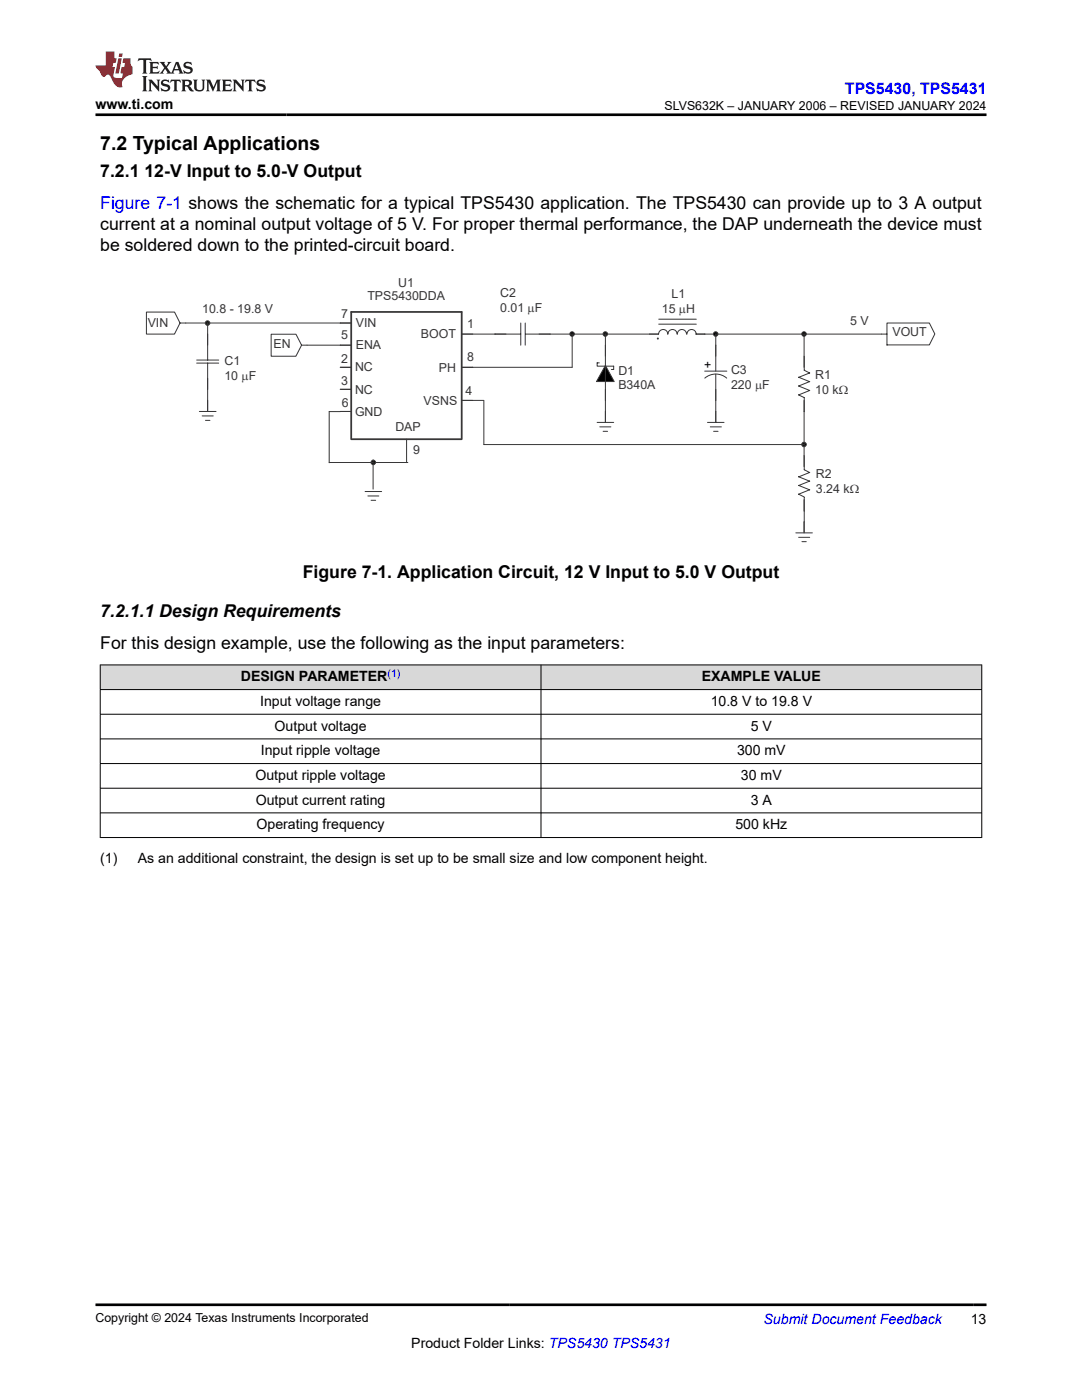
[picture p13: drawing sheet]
<svg xmlns="http://www.w3.org/2000/svg" width="216mm" height="279mm" viewBox="0 0 216 279" stroke-linecap="round" stroke-linejoin="round" font-family="sans-serif">
<defs><g id="words">
<text font-size="3.9" x="20" y="29.9">7.2 Typical Applications</text>
<g font-size="3.5">
<text x="20" y="35.3">7.2.1 12-V Input to 5.0-V Output</text>
<text x="20" y="45.9">current at a nominal output voltage of 5 V. For proper thermal performance, the DAP underneath the device must</text>
<text x="20" y="50.1">be soldered down to the printed-circuit board.</text>
<text x="60.4" y="115.4">Figure 7-1. Application Circuit, 12 V Input to 5.0 V Output</text>
<text x="20" y="123.1">7.2.1.1 Design Requirements</text>
<text x="20" y="129.5">For this design example, use the following as the input parameters:</text>
</g>
<text font-size="3.5" fill="#00f" x="20" y="41.7">Figure 7-1 shows the schematic for a typical TPS5430 application. The TPS5430 can provide up to 3 A output</text>
<text font-size="3.2" fill="#00f" x="168.6" y="18.7">TPS5430, TPS5431</text>
<g font-size="2.8">
<text x="19" y="21.8">www.ti.com</text>
<text x="48" y="136">DESIGN PARAMETER</text>
<text x="140" y="136">EXAMPLE VALUE</text>
<text x="51.9" y="140.9">Input voltage range</text>
<text x="141.8" y="140.9">10.8 V to 19.8 V</text>
<text x="54.8" y="145.8">Output voltage</text>
<text x="149.8" y="145.8">5 V</text>
<text x="51" y="155.7">Output ripple voltage</text>
<text x="52.1" y="150.7">Input ripple voltage</text>
<text x="147.1" y="150.7">300 mV</text>
<text x="147.8" y="155.7">30 mV</text>
<text x="51" y="160.6">Output current rating</text>
<text x="149.8" y="160.6">3 A</text>
<text x="51.2" y="165.5">Operating frequency</text>
<text x="146.7" y="165.5">500 kHz</text>
<text x="20" y="172.3">(1)</text>
<text x="27.5" y="172.3">As an additional constraint, the design is set up to be small size and low component height.</text>
<text x="82.1" y="269">Product Folder Links: TPS5430 TPS5431</text>
<text x="193.7" y="264.2">13</text>
</g>
<text font-size="2.8" fill="#00f" x="152.4" y="264.2">Submit Document Feedback</text>
<g font-size="2.5">
<text x="132.6" y="21.9">SLVS632K – JANUARY 2006 – REVISED JANUARY 2024</text>
<text x="140.5" y="73.7">+</text>
<text x="19" y="263.9">Copyright © 2024 Texas Instruments Incorporated</text>
</g>
<g font-size="2.5" fill="#373435">
<text x="73.3" y="60">TPS5430DDA</text>
<text x="79.5" y="57.2">U1</text>
<text x="99.8" y="59.3">C2</text>
<text x="134" y="59.4">L1</text>
<text x="29.5" y="65.2">VIN</text>
<text x="40.3" y="62.4">10.8 - 19.8 V</text>
<text x="68.1" y="63.4">7</text>
<text x="71" y="65.2">VIN</text>
<text x="93.2" y="65.5">1</text>
<text x="99.8" y="62.3">0.01 mF</text>
<text x="132.1" y="62.4">15 mH</text>
<text x="169.6" y="64.9">5 V</text>
<text x="54.6" y="69.5">EN</text>
<text x="68.1" y="67.7">5</text>
<text x="71" y="69.6">ENA</text>
<text x="84" y="67.5">BOOT</text>
<text x="178.1" y="67.1">VOUT</text>
<text x="44.8" y="72.8">C1</text>
<text x="44.8" y="75.8">10 mF</text>
<text x="68.1" y="72.5">2</text>
<text x="68.1" y="76.9">3</text>
<text x="70.8" y="74">NC</text>
<text x="87.6" y="74.2">PH</text>
<text x="93.2" y="72.1">8</text>
<text x="123.4" y="74.9">D1</text>
<text x="123.4" y="77.6">B340A</text>
<text x="145.9" y="74.6">C3</text>
<text x="145.9" y="77.6">220 mF</text>
<text x="162.7" y="75.7">R1</text>
<text x="68.2" y="81.2">6</text>
<text x="70.8" y="83">GND</text>
<text x="70.8" y="78.6">NC</text>
<text x="84.5" y="80.9">VSNS</text>
<text x="92.9" y="78.8">4</text>
<text x="162.7" y="78.7">10 kW</text>
<text x="78.9" y="86">DAP</text>
<text x="82.4" y="90.6">9</text>
<text x="162.8" y="95.4">R2</text>
<text x="162.8" y="98.4">3.24 kW</text>
</g>
<text font-size="2.1" fill="#00f" x="77.3" y="135">(1)</text>
</g></defs>
<g fill="none" stroke="#373435" stroke-width=".2">
<path d="M29.2 62.3h5.6l1.1 2.2-1.1 2.2h-5.6zM39.2 71.9h4.4M39.2 72.5h4.4M41.4 72.4v9.7M41.4 64.5v7.4M54.1 66.7h5l1.1 2.2-1.1 2.2h-5zM60.2 68.9h9.9M70.1 64.5h-34.2M70.1 73.3h-2.2M70.1 77.7h-2.2M92.1 79.9h4.4M96.5 79.9v8.8h63.9"/>
<path d="M103.9 66.7h-11.8M103.9 64.5v4.4M104.8 64.5v4.4M104.9 66.7h26.5M114.2 66.7v6.6h-22.1M119.6 72.4h-.4v.7h3.3v.6h-.5M120.8 66.7v17.6M131.4 66.7a.91 .91 0 0 1 .9-.9 .91 .91 0 0 1 .9 .9M131.4 64.7h7.5M131.4 63.7h7.5M133.3 66.7a.91 .91 0 0 1 .9-.9 .91 .91 0 0 1 .9 .9M135.2 66.7a.91 .91 0 0 1 .9-.9 .91 .91 0 0 1 .9 .9"/>
<path d="M137.1 66.7a.91 .91 0 0 1 .9-.9 .91 .91 0 0 1 .9 .9M138.9 66.7h38.1M140.6 74.1h4.4M140.6 75.5a3.3 3.3 0 0 1 4.4 0M142.8 66.7v7.4M142.8 74.7v9.6M159.4 75.3l2.2 .8-2.2 .9 2.2 .9-2.2 .9 1.1 .5M160.4 79.9v13.2M160.4 66.7v6.6M160.5 71.1v2.8l1.1 .5-2.2 .9M160.5 79.4v2.8M177 64.5h8.4l1.1 2.2-1.1 2.1-8.4 .1z"/>
<path d="M39.8 82.1h3.3M40.3 83h2.2M41 83.9h.9M65.7 82.1h2.2M65.7 82.1v10.3M65.7 92.3h8.8M70.1 82.1h-2.2M72.8 98.1h3.4M73.4 99h2.2M74 99.8h1M74.4 91.8v5.8M74.8 92.3h6.6"/>
<path d="M81.1 87.7v4.6M119.2 84.3h3.3M119.7 85.2h2.2M120.3 86.1h.9M141.2 84.3h3.3M141.7 85.2h2.2M142.4 86.1h.9M159.4 95.1l2.2 .9-2.2 .9 2.2 .9M160.4 99.7v2.2M160.5 91v2.8l1.1 .5M160.5 99.3v4.9M161.6 97.7l-2.2 .9 1.1 .6"/>
<path d="M161.6 94.3l-2.2 .9M158.8 106.3h3.3M159.4 107.2h2.2M160 108.1h.9M160.4 104.1v2.2"/>
<circle cx="131.3" cy="67.6" r=".1"/>
</g>
<g fill="#000" stroke="#373435" stroke-width=".2">
<path d="M120.8 72.9l1.8 3.2h-3.6z" fill-rule="evenodd"/>
<circle cx="41.4" cy="64.5" r=".45"/>
<circle cx="114.2" cy="66.7" r=".45"/>
<circle cx="120.8" cy="66.7" r=".45"/>
<circle cx="142.8" cy="66.7" r=".45"/>
<circle cx="160.4" cy="66.7" r=".45"/>
<circle cx="74.5" cy="92.3" r=".45"/>
<circle cx="160.4" cy="88.7" r=".45"/>
</g>
<path d="M70.1 87.5v-25.2h22v25.2M70.1 87.7h22" fill="none" stroke="#373435" stroke-width=".35"/>
<g fill="#d8d8d8">
<path d="M20 132.7h175.9v4.9h-175.9z" fill-rule="evenodd"/>
<path d="M20.1 132.8h87.8v4.8h-87.8z" fill-rule="evenodd"/>
<path d="M108 132.8h87.8v4.8h-87.8z" fill-rule="evenodd"/>
</g>
<path d="M19.9 132.7h176.1M19.9 137.6h176.1M20 132.6v34.6M107.9 132.6v34.6M195.9 132.6v34.6M19.9 142.5h176.1M19.9 147.5h176.1M19.9 152.4h176.1M19.9 157.3h176.1M19.9 162.2h176.1M19.9 167.1h176.1" fill="none" stroke="#000" stroke-width=".2"/>
<path d="M27.7 11.6l-.2 .6 .5-.2h.6v.1v2.2l-.2 .4h1l-.2-.4v-2.2v-.1h.5l.5 .2-.1-.6zM29.8 12.4l.2 .3v1.6l-.2 .4h1.9l.1-.6a1.08 1.08 0 0 1-1.3 .2v-.7h.6l.4 .2v-.7l-.4 .2h-.6v-.5l.2-.2a1 1 0 0 1 1 .3l-.1-.5zM31.8 12.4l1 1.1-1 1.2h.9l-.2-.2 .4-.8 .5 .8-.2 .2h1.6l-.2-.2 .1-.5h1l.1 .5-.1 .2h.9l-.2-.4-.8-1.9h-.5l-1 2.1-.8-1.1 .9-1h-.8l.2 .2-.5 .6-.3-.6 .1-.2zM35.2 12.8l.4 1h-.8zM36.8 12.5a.65 .65 0 0 0-.2 .7 .65 .65 0 0 0 .6 .5l.7 .1 .1 .3a.79 .79 0 0 1-.7 .4 .79 .79 0 0 1-.7-.5l.1 .7 .2-.1a.93 .93 0 0 0 1.1 0 .93 .93 0 0 0 .4-.9 1.46 1.46 0 0 0-1.2-.6l-.1-.3a1.09 1.09 0 0 1 1.2 .2l-.2-.6-.1 .1-.6-.2zM28.4 15.2l.2 .4v2.2l-.2 .4h1l-.2-.4v-2.2l.2-.4zM29.6 15.9l.2 .4v1.5l-.2 .4h.8l-.3-.4v-1.3l1.7 1.8v-2l.2-.4h-.8l.2 .2 .1 1.1-1.2-1.3zM32.3 16a.65 .65 0 0 0-.2 .8 .65 .65 0 0 0 .7 .4l.6 .2 .1 .2a.79 .79 0 0 1-.7 .4 .79 .79 0 0 1-.7-.5l.1 .7 .2-.1a.93 .93 0 0 0 1.1 .1 .93 .93 0 0 0 .4-1 1.46 1.46 0 0 0-1.2-.5l-.1-.4a1.09 1.09 0 0 1 1.2 .2l-.2-.6-.1 .1-.6-.1zM34.1 15.9l-.1 .6a.63 .63 0 0 1 .7-.3l.1 1.6-.3 .4h1l-.2-.4v-1.6a.66 .66 0 0 1 .8 .3l-.1-.6zM36.2 15.9l.2 .4v1.5l-.2 .4h.9l-.2-.2v-.7h.5l.1 .2a.79 .79 0 0 0 1.2 .6l-1-.9a.61 .61 0 0 0 .6-.6 .61 .61 0 0 0-.5-.7zM36.9 16.2h.2a.47 .47 0 0 1 .5 .1 .47 .47 0 0 1 .1 .5l-.2 .1-.6 .1zM38.5 15.9l.2 .2a2.27 2.27 0 0 0 .4 2 1.04 1.04 0 0 0 1.7-.7v-1.3l.2-.2h-.8l.2 .4v1.1a.6 .6 0 0 1-.6 .6 .6 .6 0 0 1-.6-.6v-1.1l.3-.4zM41.1 15.9l.2 .4v1.5l-.2 .4h.7l-.2-.4v-1.4l.9 1.9 .8-1.9v1.4l-.2 .4h1l-.3-.4v-1.5l.3-.4h-.8l-.7 1.5-.7-1.5zM44.3 15.9l.2 .4v1.5l-.2 .4h1.9l.1-.6a1.09 1.09 0 0 1-1.3 .2v-.7h.6l.4 .2v-.6l-.4 .2h-.6v-.6l.2-.1a1.01 1.01 0 0 1 1 .3l-.1-.6zM46.4 15.9l.3 .4v1.5l-.3 .4h.8l-.2-.4v-1.3l1.6 1.8v-2l.2-.4h-.7l.2 .2v1.1l-1.2-1.3zM49 15.9l-.1 .6a.63 .63 0 0 1 .8-.3v1.6l-.3 .4h1l-.2-.4v-1.6a.66 .66 0 0 1 .8 .3l-.1-.6zM51.4 16a.65 .65 0 0 0-.2 .8 .65 .65 0 0 0 .6 .4l.6 .2 .2 .2a.79 .79 0 0 1-.8 .4 .79 .79 0 0 1-.6-.5l.1 .7 .2-.1a.93 .93 0 0 0 1 .1 .93 .93 0 0 0 .5-1 1.46 1.46 0 0 0-1.3-.5l-.1-.4a1.09 1.09 0 0 1 1.3 .2l-.2-.6-.2 .1-.5-.1z" fill="#231f20"/>
<path d="M21.1 10.3v2.7h-2.1l.1 .4 .9 1a.95 .95 0 0 0 .9 .9 .59 .59 0 0 1 .6-.4 .59 .59 0 0 1 .5 .3l.4 .8a1.59 1.59 0 0 0 2.1 1.4 1.61 1.61 0 0 1 1-2.3l1-.3-.1-1.5a1.59 1.59 0 0 1-.4-1.7h-1.4l-.2 .9h.5l-.1 .9h-.5l-.2 .9v.3l.4 .1-.2 .9h-.6a.73 .73 0 0 1-1.1-.7l.3-1.5h-.5l.2-.9h.5l.2-.9h-.5v-1.3zM23.6 11.6l-.6 3.1h.7l.6-3.1zM23.8 10.7l-.1 .6h.7l.1-.6z" fill="#ed1c24"/>
<path d="M19 22.9h177.8M19 260.4h177.8" fill="none" stroke="#000" stroke-width=".53"/>
<use href="#words"/>
</svg>
